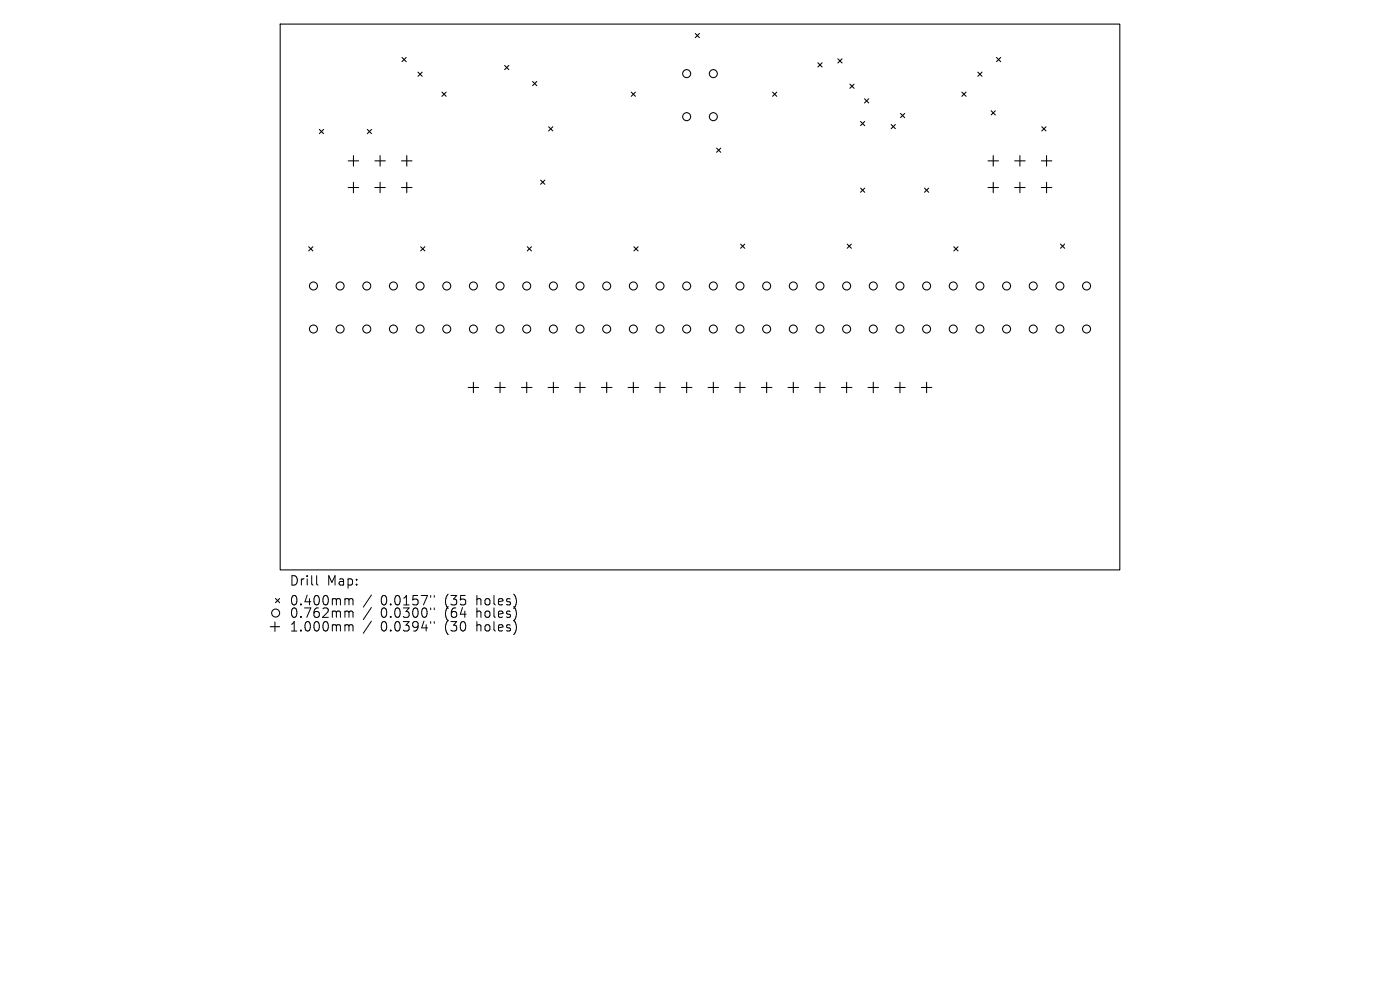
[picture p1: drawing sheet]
<svg xmlns="http://www.w3.org/2000/svg" width="297mm" height="210mm" viewBox="0 0 297 210" stroke-linecap="round" stroke-linejoin="round" font-family="sans-serif">
<defs><g id="words">
<g font-size="2.8">
<text x="61.3" y="124.5">Drill</text>
<text x="69.3" y="124.5">Map:</text>
<text x="61.3" y="128.7">0.400mm</text>
<text x="61.3" y="131.3">0.762mm</text>
<text x="80.8" y="128.7">0.0157&quot;</text>
<text x="80.8" y="131.3">0.0300&quot;</text>
<text x="94.5" y="128.7">(35</text>
<text x="94.5" y="131.3">(64</text>
<text x="101.4" y="128.7">holes)</text>
<text x="101.4" y="131.3">holes)</text>
<text x="61.3" y="134.2">1.000mm</text>
<text x="80.8" y="134.2">0.0394&quot;</text>
<text x="94.5" y="134.2">(30</text>
<text x="101.4" y="134.2">holes)</text>
</g>
</g></defs>
<g fill="none" stroke="#000" stroke-width=".22">
<path d="M59.4 5.1h178.2v115.8h-178.2zM85.3 12.2l.9 .9M86.2 12.2l-.9 .9M88.7 15.3l.9 .9M89.6 15.3l-.9 .9M93.8 19.5l.9 .9M94.7 19.5l-.9 .9M107.1 13.9l.8 .9M107.9 13.9l-.8 .9M113 17.3l.9 .9M113.9 17.3l-.9 .9M133.9 19.5l.9 .9"/>
<path d="M134.8 19.5l-.9 .9M147.5 7.1l.9 .9M148.4 7.1l-.9 .9M163.9 19.5l.9 .9M164.8 19.5l-.9 .9M173.5 13.3l.9 .9M174.4 13.3l-.9 .9M177.7 12.5l.9 .9M178.6 12.5l-.9 .9M180.3 17.8l.9 .9M181.2 17.8l-.9 .9M204 19.5l.9 .9"/>
<path d="M204.9 19.5l-.9 .9M207.4 15.3l.9 .9M208.3 15.3l-.9 .9M211.4 12.2l.9 .9M212.3 12.2l-.9 .9M67.7 27.5l.9 .8M68.6 27.5l-.9 .8M73.9 34.1h2.2M73.9 39.8h2.2M75 33v2.2M75 38.7v2.2M77.9 27.5l.9 .8"/>
<path d="M78.8 27.5l-.9 .8M79.5 34.1h2.2M79.5 39.8h2.2M80.6 33v2.2M80.6 38.7v2.2M85.2 34.1h2.2M85.2 39.8h2.2M86.3 33v2.2M86.3 38.7v2.2M114.7 38.2l.9 .9M115.6 38.2l-.9 .9M116.4 26.9l.9 .9"/>
<path d="M117.3 26.9l-.9 .9M152 31.4l.9 .9M152.9 31.4l-.9 .9M182.6 25.8l.8 .9M182.6 39.9l.8 .9M183.4 21l.9 .8M183.4 25.8l-.8 .9M183.4 39.9l-.8 .9M184.3 21l-.9 .8M189.1 26.4l.8 .9M189.9 26.4l-.8 .9M191 24.1l.9 .9"/>
<path d="M191.9 24.1l-.9 .9M196.1 39.9l.9 .9M197 39.9l-.9 .9M209.6 34.1h2.2M209.6 39.8h2.2M210.3 23.5l.9 .9M210.7 33v2.2M210.7 38.7v2.2M211.2 23.5l-.9 .9M215.3 34.1h2.2M215.3 39.8h2.2M216.4 33v2.2"/>
<path d="M216.4 38.7v2.2M220.9 34.1h2.2M220.9 39.8h2.2M221 26.9l.9 .9M221.9 26.9l-.9 .9M222 33v2.2M222 38.7v2.2M65.5 52.3l.9 .9M66.4 52.3l-.9 .9M89.2 52.3l.9 .9M90.1 52.3l-.9 .9M111.9 52.3l.9 .9"/>
<path d="M112.8 52.3l-.9 .9M134.5 52.3l.9 .9M135.4 52.3l-.9 .9M157.1 51.8l.9 .9M158 51.8l-.9 .9M179.7 51.8l.9 .9M180.6 51.8l-.9 .9M202.3 52.3l.9 .9M203.2 52.3l-.9 .9M225 51.8l.9 .9M225.9 51.8l-.9 .9M99.3 82.2h2.2"/>
<path d="M100.4 81.1v2.2M105 82.2h2.2M106.1 81.1v2.2M110.6 82.2h2.3M111.7 81.1v2.2M116.3 82.2h2.2M117.4 81.1v2.2M121.9 82.2h2.3M123.1 81.1v2.2M127.6 82.2h2.2M128.7 81.1v2.2M133.2 82.2h2.3"/>
<path d="M134.4 81.1v2.2M138.9 82.2h2.2M140 81.1v2.2M144.6 82.2h2.2M145.7 81.1v2.2M150.2 82.2h2.2M151.3 81.1v2.2M155.9 82.2h2.2M157 81.1v2.2M161.5 82.2h2.3M162.6 81.1v2.2M167.2 82.2h2.2"/>
<path d="M168.3 81.1v2.2M172.8 82.2h2.3M174 81.1v2.2M178.5 82.2h2.2M179.6 81.1v2.2M184.1 82.2h2.3M185.3 81.1v2.2M189.8 82.2h2.2M190.9 81.1v2.2M195.5 82.2h2.2M196.6 81.1v2.2M57.3 132.9h2"/>
<path d="M58.3 131.9v2M58.4 127l.9 .8M59.3 127l-.9 .8"/>
<circle cx="145.7" cy="15.6" r=".85"/>
<circle cx="151.3" cy="15.6" r=".85"/>
<circle cx="145.7" cy="24.7" r=".85"/>
<circle cx="151.3" cy="24.7" r=".85"/>
<circle cx="66.5" cy="69.8" r=".85"/>
<circle cx="66.5" cy="60.7" r=".85"/>
<circle cx="72.2" cy="69.8" r=".85"/>
<circle cx="72.2" cy="60.7" r=".85"/>
<circle cx="77.8" cy="69.8" r=".85"/>
<circle cx="77.8" cy="60.7" r=".85"/>
<circle cx="83.5" cy="69.8" r=".85"/>
<circle cx="83.5" cy="60.7" r=".85"/>
<circle cx="89.1" cy="69.8" r=".85"/>
<circle cx="89.1" cy="60.7" r=".85"/>
<circle cx="94.8" cy="69.8" r=".85"/>
<circle cx="94.8" cy="60.7" r=".85"/>
<circle cx="100.4" cy="69.8" r=".85"/>
<circle cx="100.4" cy="60.7" r=".85"/>
<circle cx="106.1" cy="69.8" r=".85"/>
<circle cx="106.1" cy="60.7" r=".85"/>
<circle cx="111.7" cy="69.8" r=".85"/>
<circle cx="111.7" cy="60.7" r=".85"/>
<circle cx="117.4" cy="69.8" r=".85"/>
<circle cx="117.4" cy="60.7" r=".85"/>
<circle cx="123.1" cy="69.8" r=".85"/>
<circle cx="123.1" cy="60.7" r=".85"/>
<circle cx="128.7" cy="69.8" r=".85"/>
<circle cx="128.7" cy="60.7" r=".85"/>
<circle cx="134.4" cy="69.8" r=".85"/>
<circle cx="134.4" cy="60.7" r=".85"/>
<circle cx="140" cy="69.8" r=".85"/>
<circle cx="140" cy="60.7" r=".85"/>
<circle cx="145.7" cy="69.8" r=".85"/>
<circle cx="145.7" cy="60.7" r=".85"/>
<circle cx="151.3" cy="69.8" r=".85"/>
<circle cx="151.3" cy="60.7" r=".85"/>
<circle cx="157" cy="69.8" r=".85"/>
<circle cx="157" cy="60.7" r=".85"/>
<circle cx="162.6" cy="69.8" r=".85"/>
<circle cx="162.6" cy="60.7" r=".85"/>
<circle cx="168.3" cy="69.8" r=".85"/>
<circle cx="168.3" cy="60.7" r=".85"/>
<circle cx="174" cy="69.8" r=".85"/>
<circle cx="174" cy="60.7" r=".85"/>
<circle cx="179.6" cy="69.8" r=".85"/>
<circle cx="179.6" cy="60.7" r=".85"/>
<circle cx="185.3" cy="69.8" r=".85"/>
<circle cx="185.3" cy="60.7" r=".85"/>
<circle cx="190.9" cy="69.8" r=".85"/>
<circle cx="190.9" cy="60.7" r=".85"/>
<circle cx="196.6" cy="69.8" r=".85"/>
<circle cx="196.6" cy="60.7" r=".85"/>
<circle cx="202.2" cy="69.8" r=".85"/>
<circle cx="202.2" cy="60.7" r=".85"/>
<circle cx="207.9" cy="69.8" r=".85"/>
<circle cx="207.9" cy="60.7" r=".85"/>
<circle cx="213.5" cy="69.8" r=".85"/>
<circle cx="213.5" cy="60.7" r=".85"/>
<circle cx="219.2" cy="69.8" r=".85"/>
<circle cx="219.2" cy="60.7" r=".85"/>
<circle cx="224.9" cy="69.8" r=".85"/>
<circle cx="224.9" cy="60.7" r=".85"/>
<circle cx="230.5" cy="69.8" r=".85"/>
<circle cx="230.5" cy="60.7" r=".85"/>
<circle cx="58.5" cy="130" r=".85"/>
</g>
<g fill="none" stroke="#000" stroke-width=".21">
<path d="M67.2 122.1v1.7l.3 .3M73.5 127l.4 .1 .1 .2M73.5 129.6h.2l.3 .3M73.5 132.5l.4 .1 .1 .2M74 127.3l.3-.3 .5 .1 .1 1.2M74 127.3v1M74 129.9v1.1M74 132.8v1.1M74 129.9l.3-.3 .5 .1 .1 1.3M74 132.8l.3-.3 .5 .1 .1 1.3M78.8 126.2l-1.7 2.6M78.8 128.9l-1.7 2.5"/>
<path d="M78.8 131.8l-1.7 2.5M91.4 126.3v.4M91.4 129v.3M91.4 131.9v.3M92.1 126.3v.4M92.1 129v.3M92.1 131.9v.3"/>
</g>
<use href="#words"/>
</svg>
